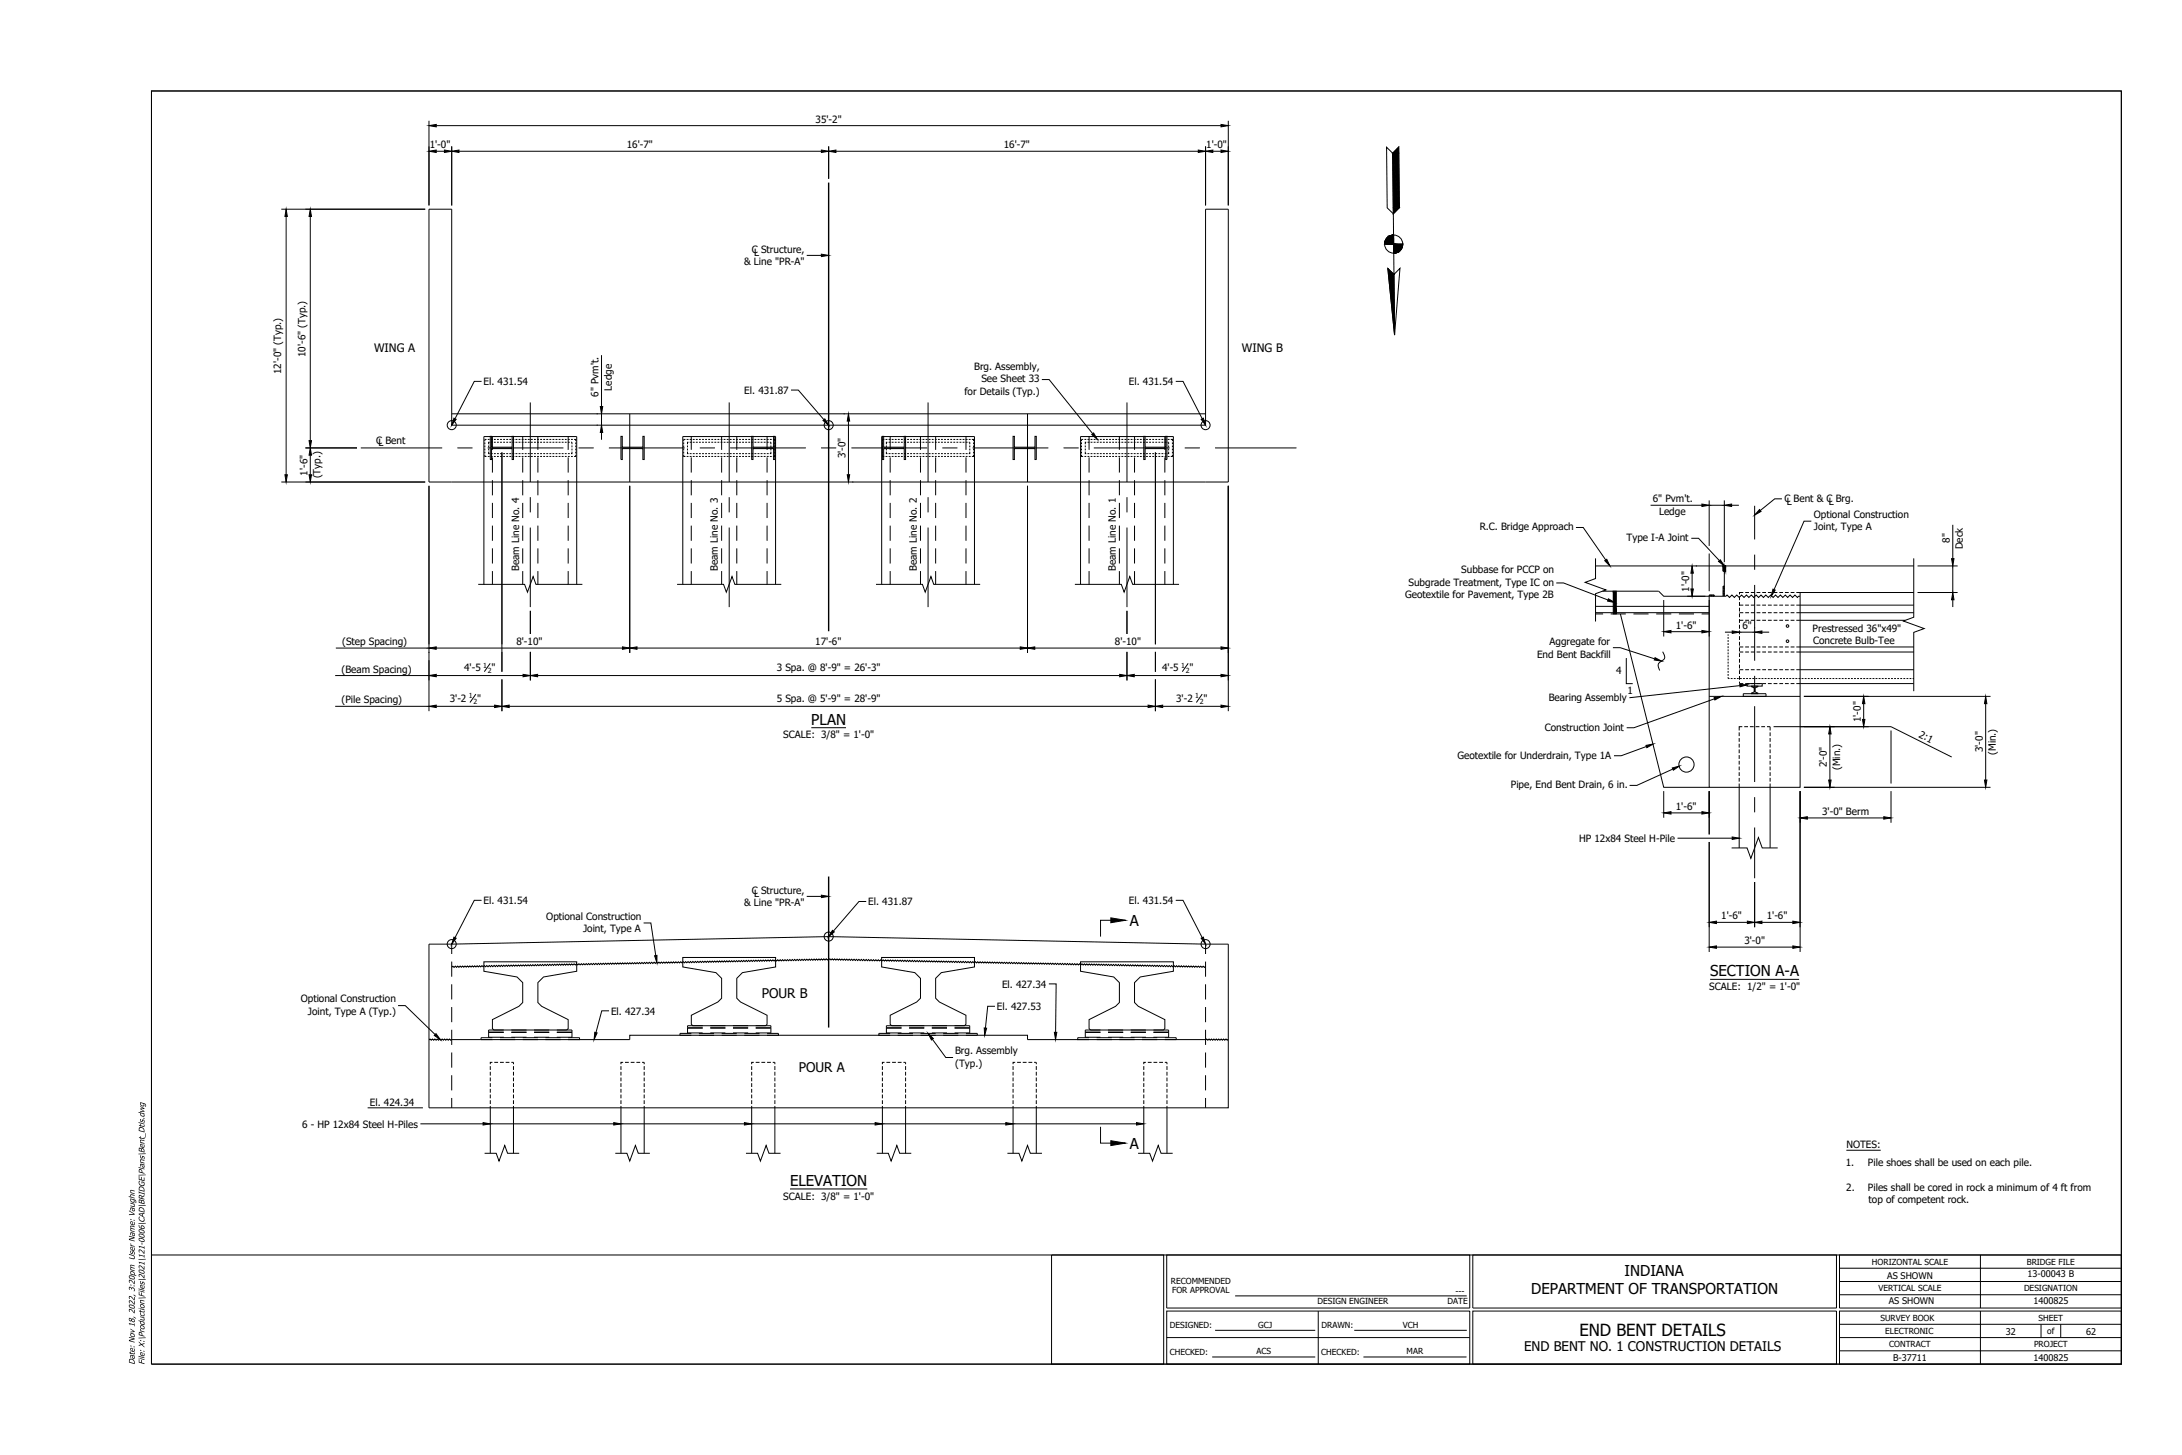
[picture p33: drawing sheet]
<svg xmlns="http://www.w3.org/2000/svg" width="914mm" height="610mm" viewBox="0 0 914 610" stroke-linecap="round" stroke-linejoin="round" font-family="sans-serif">
<defs><g id="words">
<text font-size="7" x="661.9" y="559.7">END BENT DETAILS</text>
<g font-size="6.3">
<text x="340" y="303.6">PLAN</text>
<text x="473.4" y="387.9">A</text>
<text x="716.7" y="409">SECTION A-A</text>
<text x="473.4" y="481.2">A</text>
<text x="331.1" y="496.8">ELEVATION</text>
<text x="680.8" y="534.7">INDIANA</text>
<text x="641.7" y="542.2">DEPARTMENT OF TRANSPORTATION</text>
</g>
<g font-size="5.6">
<text x="319.2" y="418">POUR B</text>
<text x="334.7" y="449">POUR A</text>
<text x="638.7" y="566.1">END BENT NO. 1 CONSTRUCTION DETAILS</text>
</g>
<g font-size="4.9">
<text x="156.7" y="147.4">WING A</text>
<text x="520.5" y="147.4">WING B</text>
</g>
<g font-size="4.2">
<text x="341.8" y="51.4">35'-2&quot;</text>
<text x="180.1" y="62.1">1'-0&quot;</text>
<text x="262.7" y="62.1">16'-7&quot;</text>
<text x="420.6" y="62.1">16'-7&quot;</text>
<text x="505.5" y="62.1">1'-0&quot;</text>
<text x="315.1" y="105.9">C Structure,</text>
<text x="316" y="107.3">L</text>
<text x="311.8" y="111.1">&amp; Line &quot;PR-A&quot;</text>
<text x="128" y="149.6" transform="rotate(-90 128 149.6)">10'-6&quot; (Typ.)</text>
<text x="408.2" y="155">Brg. Assembly,</text>
<text x="117.9" y="156.7" transform="rotate(-90 117.9 156.7)">12'-0&quot; (Typ.)</text>
<text x="202.6" y="161.4">El. 431.54</text>
<text x="411.3" y="160.2">See Sheet 33</text>
<text x="473.1" y="161.4">El. 431.54</text>
<text x="250.8" y="166.3" transform="rotate(-90 250.8 166.3)">6&quot; Pvm't.</text>
<text x="256.3" y="163.7" transform="rotate(-90 256.3 163.7)">Ledge</text>
<text x="311.9" y="165">El. 431.87</text>
<text x="404.2" y="165.4">for Details (Typ.)</text>
<text x="157.6" y="186">C Bent</text>
<text x="158.6" y="186.9">L</text>
<text x="354.3" y="192" transform="rotate(-90 354.3 192)">3'-0&quot;</text>
<text x="128.8" y="199.3" transform="rotate(-90 128.8 199.3)">1'-6&quot;</text>
<text x="134.3" y="200.5" transform="rotate(-90 134.3 200.5)">(Typ.)</text>
<text x="692.7" y="210.5">6&quot; Pvm't.</text>
<text x="695.3" y="215.9">Ledge</text>
<text x="747.8" y="210.1">C Bent &amp; C Brg.</text>
<text x="748.8" y="211.7">L</text>
<text x="766.4" y="211.7">L</text>
<text x="760.1" y="217">Optional Construction</text>
<text x="620.1" y="222.2">R.C. Bridge Approach</text>
<text x="681.6" y="226.6">Type I-A Joint</text>
<text x="760.2" y="222.1">Joint, Type A</text>
<text x="817.1" y="227.4" transform="rotate(-90 817.1 227.4)">8&quot;</text>
<text x="822.6" y="230.2" transform="rotate(-90 822.6 230.2)">Deck</text>
<text x="217.5" y="239.2" transform="rotate(-90 217.5 239.2)">Beam Line No. 4</text>
<text x="300.9" y="239.2" transform="rotate(-90 300.9 239.2)">Beam Line No. 3</text>
<text x="384.2" y="239.2" transform="rotate(-90 384.2 239.2)">Beam Line No. 2</text>
<text x="467.6" y="239.2" transform="rotate(-90 467.6 239.2)">Beam Line No. 1</text>
<text x="590.2" y="245.4">Subgrade Treatment, Type IC on</text>
<text x="612.4" y="240.2">Subbase for PCCP on</text>
<text x="588.9" y="250.7">Geotextile for Pavement, Type 2B</text>
<text x="707.9" y="247.9" transform="rotate(-90 707.9 247.9)">1'-0&quot;</text>
<text x="702.3" y="263.4">1'-6&quot;</text>
<text x="730.2" y="263.6">6&quot;</text>
<text x="759.6" y="264.8">Prestressed 36&quot;x49&quot;</text>
<text x="759.8" y="270">Concrete Bulb-Tee</text>
<text x="143.4" y="270.3">(Step Spacing)</text>
<text x="216.4" y="270.3">8'-10&quot;</text>
<text x="341.7" y="270.3">17'-6&quot;</text>
<text x="467.2" y="270.3">8'-10&quot;</text>
<text x="644.1" y="275.5">End Bent Backfill</text>
<text x="649.4" y="270.3">Aggregate for</text>
<text x="143.1" y="281.8">(Beam Spacing)</text>
<text x="194.5" y="281.2">4'-5</text>
<text x="206" y="281.2">&quot;</text>
<text x="325.5" y="281">3 Spa. @ 8'-9&quot; = 26'-3&quot;</text>
<text x="487" y="281.2">4'-5</text>
<text x="498.5" y="281.2">&quot;</text>
<text x="677.3" y="282.6">4</text>
<text x="325.5" y="293.9">5 Spa. @ 5'-9&quot; = 28'-9&quot;</text>
<text x="649" y="293.5">Bearing Assembly</text>
<text x="682" y="290.7">1</text>
<text x="143.1" y="294.7">(Pile Spacing)</text>
<text x="188.5" y="294.1">3'-2</text>
<text x="200" y="294.1">&quot;</text>
<text x="492.9" y="294.1">3'-2</text>
<text x="504.4" y="294.1">&quot;</text>
<text x="779.8" y="302.6" transform="rotate(-90 779.8 302.6)">1'-0&quot;</text>
<text x="328.2" y="309.4">SCALE: 3/8&quot; = 1'-0&quot;</text>
<text x="647.3" y="306.4">Construction Joint</text>
<text x="803.8" y="308.6" transform="rotate(27 803.8 308.6)">2:1</text>
<text x="610.8" y="317.8">Geotextile for Underdrain, Type 1A</text>
<text x="830.9" y="315.1" transform="rotate(-90 830.9 315.1)">3'-0&quot;</text>
<text x="836.4" y="316.3" transform="rotate(-90 836.4 316.3)">(Min.)</text>
<text x="765.6" y="321.5" transform="rotate(-90 765.6 321.5)">2'-0&quot;</text>
<text x="771.1" y="322.7" transform="rotate(-90 771.1 322.7)">(Min.)</text>
<text x="633.1" y="330.2">Pipe, End Bent Drain, 6 in.</text>
<text x="702.3" y="339.3">1'-6&quot;</text>
<text x="763.6" y="341.4">3'-0&quot; Berm</text>
<text x="661.8" y="352.7">HP 12x84 Steel H-Pile</text>
<text x="315.1" y="374.5">C Structure,</text>
<text x="316" y="375.9">L</text>
<text x="202.6" y="378.8">El. 431.54</text>
<text x="311.8" y="379.6">&amp; Line &quot;PR-A&quot;</text>
<text x="363.9" y="379.3">El. 431.87</text>
<text x="473.1" y="378.8">El. 431.54</text>
<text x="228.9" y="385.3">Optional Construction</text>
<text x="721.3" y="385.2">1'-6&quot;</text>
<text x="740.4" y="385.2">1'-6&quot;</text>
<text x="244.3" y="390.4">Joint, Type A</text>
<text x="731" y="395.6">3'-0&quot;</text>
<text x="419.9" y="413.8">El. 427.34</text>
<text x="126" y="419.9">Optional Construction</text>
<text x="716.3" y="414.8">SCALE: 1/2&quot; = 1'-0&quot;</text>
<text x="129.1" y="425.1">Joint, Type A (Typ.)</text>
<text x="256.1" y="425">El. 427.34</text>
<text x="417.8" y="423.2">El. 427.53</text>
<text x="400.2" y="441.6">Brg. Assembly</text>
<text x="400.3" y="446.8">(Typ.)</text>
<text x="155" y="463.4">El. 424.34</text>
<text x="126.6" y="472.4">6 - HP 12x84 Steel H-Piles</text>
<text x="773.7" y="481.1">NOTES:</text>
<text x="773.5" y="488.5">1.</text>
<text x="782.8" y="488.5">Pile shoes shall be used on each pile.</text>
<text x="328.2" y="502.6">SCALE: 3/8&quot; = 1'-0&quot;</text>
<text x="773.7" y="498.8">2.</text>
<text x="782.8" y="498.8">Piles shall be cored in rock a minimum of 4 ft from</text>
<text x="783.1" y="504.1">top of competent rock.</text>
</g>
<g font-size="4.1">
<text x="56.4" y="571.8" transform="rotate(-90 56.4 571.8)">Date: Nov 18, 2022, 3:20pm User Name: Vaughn</text>
<text x="60.5" y="571.8" transform="rotate(-90 60.5 571.8)">File: X:\Production\Files\2021\121-0006\CAD\BRIDGE\Plans\Bent_Dtls.dwg</text>
</g>
<g font-size="3.8">
<text x="790.9" y="535.7">AS SHOWN</text>
<text x="849.7" y="535.2">13-00043 B</text>
<text x="791.5" y="546.5">AS SHOWN</text>
<text x="852.1" y="546.2">1400825</text>
<text x="840.5" y="559.4">32</text>
<text x="874.2" y="559.2">62</text>
<text x="793.3" y="570.2">B-37711</text>
<text x="852.1" y="570.2">1400825</text>
</g>
<g font-size="3.5">
<text x="784.5" y="529.8">HORIZONTAL SCALE</text>
<text x="849.4" y="529.8">BRIDGE FILE</text>
<text x="490.7" y="537.9">RECOMMENDED</text>
<text x="491.2" y="541.7">FOR APPROVAL</text>
<text x="610" y="542.1">---</text>
<text x="787.2" y="541">VERTICAL SCALE</text>
<text x="848.2" y="541">DESIGNATION</text>
<text x="552.1" y="546.2">DESIGN ENGINEER</text>
<text x="606.6" y="546.2">DATE</text>
<text x="490.2" y="556.6">DESIGNED:</text>
<text x="527.2" y="556.3">GCJ</text>
<text x="553.8" y="556.6">DRAWN:</text>
<text x="587.8" y="556.3">VCH</text>
<text x="788" y="553.3">SURVEY BOOK</text>
<text x="854.3" y="553.3">SHEET</text>
<text x="790.1" y="559.1">ELECTRONIC</text>
<text x="857.9" y="558.9">of</text>
<text x="490.2" y="567.7">CHECKED:</text>
<text x="526.5" y="567.3">ACS</text>
<text x="553.7" y="567.7">CHECKED:</text>
<text x="589.5" y="567.3">MAR</text>
<text x="791.7" y="564.5">CONTRACT</text>
<text x="852.4" y="564.5">PROJECT</text>
</g>
<g font-size="2.9">
<text x="202.5" y="279.7">1</text>
<text x="204.4" y="281.9">2</text>
<text x="495" y="279.7">1</text>
<text x="496.9" y="281.9">2</text>
<text x="196.5" y="292.6">1</text>
<text x="500.9" y="292.6">1</text>
<text x="198.4" y="294.7">2</text>
<text x="502.8" y="294.7">2</text>
</g>
</g></defs>
<!-- layer: P_ALG-Horizontal Tangents -->
<path d="M347.3 76.5v188" fill="none" stroke="#000" stroke-width=".59"/>
<!-- layer: P_BR-Bridge -->
<g fill="none" stroke="#000" stroke-width=".42">
<path d="M151.2 187.7h34.1M191.7 187.7h6.3M204.4 187.7h31.7M242.5 187.7h6.3M255.2 187.7h31.7M293.3 187.7h6.3M306 187.7h31.7M344.1 187.7h6.3M356.8 187.7h31.7M394.9 187.7h6.3M407.6 187.7h31.7M445.7 187.7h6.3"/>
<path d="M458.4 187.7h31.7M496.5 187.7h6.3M509.2 187.7h34.1M735.3 211.9v14.1M735.3 232.4v6.3M735.3 245.1v31.7M735.3 283.2v6.3M735.3 295.9v31.7M735.3 334v6.3M735.3 346.7v21.3"/>
</g>
<!-- layer: P_BR-Structural Concrete -->
<g fill="none" stroke="#000" stroke-width=".42">
<path d="M189.3 173.4h315.9M189.3 202h315.9M722.6 237.1v12.7h-6.3v80.1h38.1v-81.7M716.3 291.8h38.1M189.3 395.6h-9.5v68.5h334.9v-68.5h-9.5M189.3 395.6l158-3.2 157.9 3.2M189.3 395.6v4.1M505.2 395.6v4.1M189.3 402.9v6.3M189.3 412.4v6.3M505.2 402.9v6.3M505.2 412.4v6.3"/>
<path d="M189.3 421.9v6.4M189.3 431.4v6.4M505.2 421.9v6.4M505.2 431.4v6.4M189.3 441v6.3M189.3 450.5v6.3M505.2 441v6.3M505.2 450.5v6.3M189.3 460v4.1M505.2 460v4.1"/>
</g>
<!-- layer: P_DR-Wingwall -->
<path d="M189.3 178.1v-90.4h-9.5v114.3h9.5M505.2 178.1v-90.4h9.5v114.3h-9.5" fill="none" stroke="#000" stroke-width=".42"/>
<!-- layer: P_BR-deck -->
<path d="M189.3 178.1h315.9" fill="none" stroke="#000" stroke-width=".42"/>
<!-- layer: P_BR-Prestressed Beam -->
<g fill="none" stroke="#000" stroke-width=".42">
<path d="M222.2 168.6v33.4M305.6 168.6v33.4M388.9 168.6v33.4M472.3 168.6v33.4M206.4 182.9v5.6M206.4 191.6v6.4M219.1 182.9v5.6M219.1 191.6v6.4M225.4 182.9v5.6M225.4 191.6v6.4M238.1 182.9v5.6M238.1 191.6v6.4"/>
<path d="M289.7 182.9v5.6M289.7 191.6v6.4M302.4 182.9v5.6M302.4 191.6v6.4M308.8 182.9v5.6M308.8 191.6v6.4M321.5 182.9v5.6M321.5 191.6v6.4M373 182.9v5.6M373 191.6v6.4M385.7 182.9v5.6M385.7 191.6v6.4"/>
<path d="M392.1 182.9v5.6M392.1 191.6v6.4M404.8 182.9v5.6M404.8 191.6v6.4M456.4 182.9v5.6M456.4 191.6v6.4M469.1 182.9v5.6M469.1 191.6v6.4M475.4 182.9v5.6M475.4 191.6v6.4M488.1 182.9v5.6M488.1 191.6v6.4"/>
<path d="M206.4 201.2v6.3M206.4 210.7v6.3M219.1 201.2v6.3M219.1 210.7v6.3M222.2 208.3v6.4M225.4 201.2v6.3M225.4 210.7v6.3M238.1 201.2v6.3M238.1 210.7v6.3M289.7 201.2v6.3M289.7 210.7v6.3M302.4 201.2v6.3"/>
<path d="M302.4 210.7v6.3M305.6 208.3v6.4M308.8 201.2v6.3M308.8 210.7v6.3M321.5 201.2v6.3M321.5 210.7v6.3M373 201.2v6.3M373 210.7v6.3M385.7 201.2v6.3M385.7 210.7v6.3M388.9 208.3v6.4M392.1 201.2v6.3"/>
<path d="M392.1 210.7v6.3M404.8 201.2v6.3M404.8 210.7v6.3M456.4 201.2v6.3M456.4 210.7v6.3M469.1 201.2v6.3M469.1 210.7v6.3M472.3 208.3v6.4M475.4 201.2v6.3M475.4 210.7v6.3M488.1 201.2v6.3M488.1 210.7v6.3"/>
<path d="M206.4 220.2v6.4M206.4 229.7v6.4M206.4 239.3v5.5M219.1 220.2v6.4M219.1 229.7v6.4M219.1 239.3v5.5M222.2 221v33.4M225.4 220.2v6.4M225.4 229.7v6.4M225.4 239.3v5.5M238.1 220.2v6.4M238.1 229.7v6.4"/>
<path d="M238.1 239.3v5.5M289.7 220.2v6.4M289.7 229.7v6.4M289.7 239.3v5.5M302.4 220.2v6.4M302.4 229.7v6.4M302.4 239.3v5.5M305.6 221v33.4M308.8 220.2v6.4M308.8 229.7v6.4M308.8 239.3v5.5M321.5 220.2v6.4"/>
<path d="M321.5 229.7v6.4M321.5 239.3v5.5M373 220.2v6.4M373 229.7v6.4M373 239.3v5.5M385.7 220.2v6.4M385.7 229.7v6.4M385.7 239.3v5.5M388.9 221v33.4M392.1 220.2v6.4M392.1 229.7v6.4M392.1 239.3v5.5"/>
<path d="M404.8 220.2v6.4M404.8 229.7v6.4M404.8 239.3v5.5M456.4 220.2v6.4M456.4 229.7v6.4M456.4 239.3v5.5M469.1 220.2v6.4M469.1 229.7v6.4M469.1 239.3v5.5M472.3 221v33.4M475.4 220.2v6.4M475.4 229.7v6.4"/>
<path d="M475.4 239.3v5.5M488.1 220.2v6.4M488.1 229.7v6.4M488.1 239.3v5.5M202.8 244.8v-61.9h38.9v61.9M286.1 244.8v-61.9h38.9v61.9M369.5 244.8v-61.9h38.9v61.9M452.8 244.8v-61.9h38.9v61.9"/>
</g>
<!-- layer: P_BR-Steel Plate -->
<g fill="none" stroke="#000" stroke-width=".42">
<path d="M203.2 190.5v.7h.7M203.2 185.4v.7M203.2 186.6v.8M203.2 187.9v.8M203.2 189.2v.8M203.9 184.1h-.7v.7M204.4 184.1h.8M204.4 191.2h.8M204.8 189.2v.9h.4M204.8 186.6v.8M204.8 187.9v.8M205.2 185.3h-.4v.8"/>
<path d="M205.7 185.3h.8M205.7 190.1h.8M205.7 184.1h.8M205.7 191.2h.8M207 185.3h.8M207 190.1h.8M207 184.1h.8M207 191.2h.8M208.3 185.3h.7M208.3 190.1h.7M208.3 184.1h.7M208.3 191.2h.7"/>
<path d="M209.6 185.3h.7M209.6 190.1h.7M209.6 184.1h.7M209.6 191.2h.7M210.9 185.3h.7M210.9 190.1h.7M210.9 184.1h.7M210.9 191.2h.7M212.2 185.3h.7M212.2 190.1h.7M212.2 184.1h.7M212.2 191.2h.7"/>
<path d="M213.4 185.3h.8M213.4 190.1h.8M213.4 184.1h.8M213.4 191.2h.8M214.7 185.3h.8M214.7 190.1h.8M214.7 184.1h.8M214.7 191.2h.8M216 185.3h.8M216 190.1h.8M216 184.1h.8M216 191.2h.8"/>
<path d="M217.3 185.3h.8M217.3 190.1h.8M217.3 184.1h.8M217.3 191.2h.8M218.6 185.3h.8M218.6 190.1h.8M218.6 184.1h.8M218.6 191.2h.8M219.9 185.3h.8M219.9 190.1h.8M219.9 184.1h.8M219.9 191.2h.8"/>
<path d="M221.2 185.3h.8M221.2 190.1h.8M221.2 184.1h.8M221.2 191.2h.8M222.5 185.3h.8M222.5 190.1h.8M222.5 184.1h.8M222.5 191.2h.8M223.8 185.3h.8M223.8 190.1h.8M223.8 184.1h.8M223.8 191.2h.8"/>
<path d="M225.1 185.3h.7M225.1 190.1h.7M225.1 184.1h.7M225.1 191.2h.7M226.4 185.3h.7M226.4 190.1h.7M226.4 184.1h.7M226.4 191.2h.7M227.6 185.3h.8M227.6 190.1h.8M227.6 184.1h.8M227.6 191.2h.8"/>
<path d="M228.9 185.3h.8M228.9 190.1h.8M228.9 184.1h.8M228.9 191.2h.8M230.2 185.3h.8M230.2 190.1h.8M230.2 184.1h.8M230.2 191.2h.8M231.5 185.3h.8M231.5 190.1h.8M231.5 184.1h.8M231.5 191.2h.8"/>
<path d="M232.8 185.3h.8M232.8 190.1h.8M232.8 184.1h.8M232.8 191.2h.8M234.1 185.3h.8M234.1 190.1h.8M234.1 184.1h.8M234.1 191.2h.8M235.4 185.3h.8M235.4 190.1h.8M235.4 184.1h.8M235.4 191.2h.8"/>
<path d="M236.7 185.3h.8M236.7 190.1h.8M236.7 184.1h.8M236.7 191.2h.8M238 185.3h.8M238 190.1h.8M238 184.1h.8M238 191.2h.8M239.3 185.3h.4v.8M239.3 184.1h.8M239.3 191.2h.8M239.7 189.2v.9h-.4"/>
<path d="M239.7 186.6v.8M239.7 187.9v.8M240.6 184.1h.7v.7M241.3 190.5v.7h-.7M241.3 185.4v.7M241.3 186.6v.8M241.3 187.9v.8M241.3 189.2v.8M286.5 190.5v.7h.7M286.5 185.4v.7M286.5 186.6v.8M286.5 187.9v.8"/>
<path d="M286.5 189.2v.8M287.2 184.1h-.7v.7M287.7 184.1h.8M287.7 191.2h.8M288.1 189.2v.9h.4M288.1 186.6v.8M288.1 187.9v.8M288.5 185.3h-.4v.8M289 185.3h.8M289 190.1h.8M289 184.1h.8M289 191.2h.8"/>
<path d="M290.3 185.3h.8M290.3 190.1h.8M290.3 184.1h.8M290.3 191.2h.8M291.6 185.3h.8M291.6 190.1h.8M291.6 184.1h.8M291.6 191.2h.8M292.9 185.3h.8M292.9 190.1h.8M292.9 184.1h.8M292.9 191.2h.8"/>
<path d="M294.2 185.3h.8M294.2 190.1h.8M294.2 184.1h.8M294.2 191.2h.8M295.5 185.3h.8M295.5 190.1h.8M295.5 184.1h.8M295.5 191.2h.8M296.8 185.3h.8M296.8 190.1h.8M296.8 184.1h.8M296.8 191.2h.8"/>
<path d="M298.1 185.3h.8M298.1 190.1h.8M298.1 184.1h.8M298.1 191.2h.8M299.4 185.3h.7M299.4 190.1h.7M299.4 184.1h.7M299.4 191.2h.7M300.7 185.3h.7M300.7 190.1h.7M300.7 184.1h.7M300.7 191.2h.7"/>
<path d="M302 185.3h.7M302 190.1h.7M302 184.1h.7M302 191.2h.7M303.3 185.3h.7M303.3 190.1h.7M303.3 184.1h.7M303.3 191.2h.7M304.5 185.3h.8M304.5 190.1h.8M304.5 184.1h.8M304.5 191.2h.8"/>
<path d="M305.8 185.3h.8M305.8 190.1h.8M305.8 184.1h.8M305.8 191.2h.8M307.1 185.3h.8M307.1 190.1h.8M307.1 184.1h.8M307.1 191.2h.8M308.4 185.3h.8M308.4 190.1h.8M308.4 184.1h.8M308.4 191.2h.8"/>
<path d="M309.7 185.3h.8M309.7 190.1h.8M309.7 184.1h.8M309.7 191.2h.8M311 185.3h.8M311 190.1h.8M311 184.1h.8M311 191.2h.8M312.3 185.3h.8M312.3 190.1h.8M312.3 184.1h.8M312.3 191.2h.8"/>
<path d="M313.6 185.3h.8M313.6 190.1h.8M313.6 184.1h.8M313.6 191.2h.8M314.9 185.3h.8M314.9 190.1h.8M314.9 184.1h.8M314.9 191.2h.8M316.2 185.3h.7M316.2 190.1h.7M316.2 184.1h.7M316.2 191.2h.7"/>
<path d="M317.5 185.3h.7M317.5 190.1h.7M317.5 184.1h.7M317.5 191.2h.7M318.7 185.3h.8M318.7 190.1h.8M318.7 184.1h.8M318.7 191.2h.8M320 185.3h.8M320 190.1h.8M320 184.1h.8M320 191.2h.8"/>
<path d="M321.3 185.3h.8M321.3 190.1h.8M321.3 184.1h.8M321.3 191.2h.8M322.6 185.3h.4v.8M322.6 184.1h.8M322.6 191.2h.8M323 189.2v.9h-.4M323 186.6v.8M323 187.9v.8M323.9 184.1h.7v.7M324.6 190.5v.7h-.7"/>
<path d="M324.6 185.4v.7M324.6 186.6v.8M324.6 187.9v.8M324.6 189.2v.8M369.9 190.5v.7h.7M369.9 185.4v.7M369.9 186.6v.8M369.9 187.9v.8M369.9 189.2v.8M370.6 184.1h-.7v.7M371.1 184.1h.8M371.1 191.2h.8"/>
<path d="M371.5 189.2v.9h.4M371.5 186.6v.8M371.5 187.9v.8M371.9 185.3h-.4v.8M372.4 185.3h.8M372.4 190.1h.8M372.4 184.1h.8M372.4 191.2h.8M373.7 185.3h.8M373.7 190.1h.8M373.7 184.1h.8M373.7 191.2h.8"/>
<path d="M375 185.3h.8M375 190.1h.8M375 184.1h.8M375 191.2h.8M376.3 185.3h.7M376.3 190.1h.7M376.3 184.1h.7M376.3 191.2h.7M377.5 185.3h.8M377.5 190.1h.8M377.5 184.1h.8M377.5 191.2h.8"/>
<path d="M378.8 185.3h.8M378.8 190.1h.8M378.8 184.1h.8M378.8 191.2h.8M380.1 185.3h.8M380.1 190.1h.8M380.1 184.1h.8M380.1 191.2h.8M381.4 185.3h.8M381.4 190.1h.8M381.4 184.1h.8M381.4 191.2h.8"/>
<path d="M382.7 185.3h.8M382.7 190.1h.8M382.7 184.1h.8M382.7 191.2h.8M384 185.3h.8M384 190.1h.8M384 184.1h.8M384 191.2h.8M385.3 185.3h.8M385.3 190.1h.8M385.3 184.1h.8M385.3 191.2h.8"/>
<path d="M386.6 185.3h.8M386.6 190.1h.8M386.6 184.1h.8M386.6 191.2h.8M387.9 185.3h.8M387.9 190.1h.8M387.9 184.1h.8M387.9 191.2h.8M389.2 185.3h.8M389.2 190.1h.8M389.2 184.1h.8M389.2 191.2h.8"/>
<path d="M390.5 185.3h.7M390.5 190.1h.7M390.5 184.1h.7M390.5 191.2h.7M391.8 185.3h.7M391.8 190.1h.7M391.8 184.1h.7M391.8 191.2h.7M393.1 185.3h.7M393.1 190.1h.7M393.1 184.1h.7M393.1 191.2h.7"/>
<path d="M394.4 185.3h.7M394.4 190.1h.7M394.4 184.1h.7M394.4 191.2h.7M395.6 185.3h.8M395.6 190.1h.8M395.6 184.1h.8M395.6 191.2h.8M396.9 185.3h.8M396.9 190.1h.8M396.9 184.1h.8M396.9 191.2h.8"/>
<path d="M398.2 185.3h.8M398.2 190.1h.8M398.2 184.1h.8M398.2 191.2h.8M399.5 185.3h.8M399.5 190.1h.8M399.5 184.1h.8M399.5 191.2h.8M400.8 185.3h.8M400.8 190.1h.8M400.8 184.1h.8M400.8 191.2h.8"/>
<path d="M402.1 185.3h.8M402.1 190.1h.8M402.1 184.1h.8M402.1 191.2h.8M403.4 185.3h.8M403.4 190.1h.8M403.4 184.1h.8M403.4 191.2h.8M404.7 185.3h.8M404.7 190.1h.8M404.7 184.1h.8M404.7 191.2h.8"/>
<path d="M406 185.3h.4v.8M406 184.1h.8M406 191.2h.8M406.4 189.2v.9h-.4M406.4 186.6v.8M406.4 187.9v.8M407.3 184.1h.7v.7M408 190.5v.7h-.7M408 185.4v.7M408 186.6v.8M408 187.9v.8M408 189.2v.8"/>
<path d="M453.2 190.5v.7h.7M453.2 185.4v.7M453.2 186.6v.8M453.2 187.9v.8M453.2 189.2v.8M453.9 184.1h-.7v.7M454.4 184.1h.8M454.4 191.2h.8M454.8 189.2v.9h.4M454.8 186.6v.8M454.8 187.9v.8M455.2 185.3h-.4v.8"/>
<path d="M455.7 185.3h.8M455.7 190.1h.8M455.7 184.1h.8M455.7 191.2h.8M457 185.3h.8M457 190.1h.8M457 184.1h.8M457 191.2h.8M458.3 185.3h.8M458.3 190.1h.8M458.3 184.1h.8M458.3 191.2h.8"/>
<path d="M459.6 185.3h.8M459.6 190.1h.8M459.6 184.1h.8M459.6 191.2h.8M460.9 185.3h.8M460.9 190.1h.8M460.9 184.1h.8M460.9 191.2h.8M462.2 185.3h.8M462.2 190.1h.8M462.2 184.1h.8M462.2 191.2h.8"/>
<path d="M463.5 185.3h.8M463.5 190.1h.8M463.5 184.1h.8M463.5 191.2h.8M464.8 185.3h.8M464.8 190.1h.8M464.8 184.1h.8M464.8 191.2h.8M466.1 185.3h.8M466.1 190.1h.8M466.1 184.1h.8M466.1 191.2h.8"/>
<path d="M467.4 185.3h.7M467.4 190.1h.7M467.4 184.1h.7M467.4 191.2h.7M468.7 185.3h.7M468.7 190.1h.7M468.7 184.1h.7M468.7 191.2h.7M469.9 185.3h.8M469.9 190.1h.8M469.9 184.1h.8M469.9 191.2h.8"/>
<path d="M471.2 185.3h.8M471.2 190.1h.8M471.2 184.1h.8M471.2 191.2h.8M472.5 185.3h.8M472.5 190.1h.8M472.5 184.1h.8M472.5 191.2h.8M473.8 185.3h.8M473.8 190.1h.8M473.8 184.1h.8M473.8 191.2h.8"/>
<path d="M475.1 185.3h.8M475.1 190.1h.8M475.1 184.1h.8M475.1 191.2h.8M476.4 185.3h.8M476.4 190.1h.8M476.4 184.1h.8M476.4 191.2h.8M477.7 185.3h.8M477.7 190.1h.8M477.7 184.1h.8M477.7 191.2h.8"/>
<path d="M479 185.3h.8M479 190.1h.8M479 184.1h.8M479 191.2h.8M480.3 185.3h.8M480.3 190.1h.8M480.3 184.1h.8M480.3 191.2h.8M481.6 185.3h.7M481.6 190.1h.7M481.6 184.1h.7M481.6 191.2h.7"/>
<path d="M482.9 185.3h.7M482.9 190.1h.7M482.9 184.1h.7M482.9 191.2h.7M484.2 185.3h.7M484.2 190.1h.7M484.2 184.1h.7M484.2 191.2h.7M485.5 185.3h.7M485.5 190.1h.7M485.5 184.1h.7M485.5 191.2h.7"/>
<path d="M486.7 185.3h.8M486.7 190.1h.8M486.7 184.1h.8M486.7 191.2h.8M488 185.3h.8M488 190.1h.8M488 184.1h.8M488 191.2h.8M489.3 185.3h.4v.8M489.3 184.1h.8M489.3 191.2h.8M489.7 189.2v.9h-.4"/>
<path d="M489.7 186.6v.8M489.7 187.9v.8M490.6 184.1h.7v.7M491.3 190.5v.7h-.7M491.3 185.4v.7M491.3 186.6v.8M491.3 187.9v.8M491.3 189.2v.8"/>
</g>
<!-- layer: P_BR-Text-Dimensions -->
<g fill="none" stroke="#000" stroke-width=".42">
<path d="M179.8 50.6v35.5M182.8 52.6h328.9M514.7 50.6v35.5M182.8 63.4h3.4M189.3 61.3v24.8M192.3 63.4h151.9M347.3 61.3v13.6M350.3 63.4h151.9M505.2 61.3v24.8M508.3 63.4h3.4M117.9 87.7h60.3M119.9 90.7v108.2"/>
<path d="M130 90.7v93.9M201.8 159.8h-3l-8.1 15.6M252.1 148.8v21.5M436.6 159h3.1l18.2 22.7M492.7 159.8h3.1l8 15.6M250 173.4h.5M250 178.1h.5M252.1 173.4v4.7M331.5 163.4h3l10.8 12.4M353.5 173.4h.5M355.6 176.4v22.5M128 187.7h21.6"/>
<path d="M130 190.7v8.2M210.3 189.5v92M252.1 181.2v3M484.2 189.5v80.4M117.9 202h60.3M179.8 203.5v94.5M263.9 203.5v70.1M357.1 202h.5M430.6 203.5v70.1M514.7 203.5v94.5M691.7 211.7h21.5M716.3 209.7v19"/>
<path d="M716.3 211.7h6.3M722.6 209.7v25.8M725.7 211.7h3M746.8 209h-3.1l-6 4.9M759.1 218.4h-3.1l-12.5 28.6M818.3 219.9v14.2M660.4 221h3.1l9.4 13.6M668.6 233.9v8.5l-4.3 1.6 8.7 3.2-4.4 1.6v11.6M708.8 225.5h3l8.7 9.4M710.7 237.1h.4M716.3 231.9v15.8M802 233.9v24.7l-4.4 1.6 8.8 3.2-4.4 1.5v24.7"/>
<path d="M803.6 237.1h16.8M818.3 237.1v11.1M200.4 244.8h19.4l1.2 3.3 2.4-6.5 1.2 3.2h19.5M222.2 255.9v9.7M283.7 244.8h19.5l1.2 3.3 2.4-6.5 1.2 3.2h19.4M367.1 244.8h19.4l1.2 3.3 2.4-6.5 1.2 3.2h19.5M450.4 244.8h19.5l1.2 3.3 2.4-6.5 1.2 3.2h19.4M472.3 255.9v9.7M652.2 244.2h3l18.6 7.2M697.2 251.4v15.3M707.1 249.8h7.6M709.1 240.2v6.6"/>
<path d="M716.3 251.4v15.3M803.6 248.2h16.8M818.3 251.3v3M140.7 271.5h39.1M182.8 271.5h78.1M205.4 277.9l-2.4 3.5M222.2 273.1v12M267 271.5h160.5M433.6 271.5h78.1M472.3 273.1v12M484.2 273.1v8.4M497.9 277.9l-2.4 3.5"/>
<path d="M675.9 271.4h3.1l14.4 4.6M681.5 275.7v10.7h2.7M696.8 273.1l.3 .6a2.18 2.18 0 0 1-1.3 3.6 2.33 2.33 0 0 0-.3 3.6M700.3 264.6h12.9M722.9 264.9h3M729 262.8v.5M729 264.9h6.3M735.3 262.8v.5M738.4 264.9h3M140.5 283h39.3M140.5 295.9h39.3M182.8 283h36.4"/>
<path d="M182.8 295.9h24.5M199.4 290.8l-2.4 3.5M210.3 284.6v13.4M213.4 295.9h267.7M225.3 283h243.9M475.3 283h36.4M484.2 284.6v13.4M487.2 295.9h24.5M503.8 290.8l-2.4 3.5M718.5 292.8l-33.8 12.1h-3M729.1 287.3l-46.3 5M755.9 291.8h78.3"/>
<path d="M781 294.8v6.6M832.1 294.8v32M689.9 312.8l-10.5 3.8h-3M743.2 304.5h39.8M766.8 307.5v19.3M792.5 306v22.3M697.2 331.4v11.2M701 322.2l-15.1 6.9h-3M716.3 331.4v18.2M754.4 331.4v67.4M755.9 329.9h78.3M792.5 331.4v13.3"/>
<path d="M700.3 340.6h12.9M703 351.2h22.9M716.3 352.8v46M725.7 355.3h6.4l1.6 4.3 3.2-8.7 1.6 4.4h6.5M757.4 342.7h32M201.8 377.2h-3l-8.1 15.7M363 377.7h-3l-10.8 12.4M492.7 377.2h3.1l8 15.7M735.3 369.5v19M269.7 386.7h3.1l2 13.7M471.6 385.6h-10.4v6.8M719.3 396.8h32"/>
<path d="M719.3 386.4h13M738.4 386.4h12.9M439.5 412.2h3.1l-.2 20.3M166.8 421.3h3l12.6 12.2M255.2 423.5h-3l-2.5 9.1M390.7 435.4l5.6 7.7h3.1M417 421.6h-3.1l-.9 9.1M154.1 464.1h23.1M176.2 470.9h300.1M461.2 472.1v6.8h10.4M203.1 483.2h4.8l1.2 3.3 2.4-6.6 1.2 3.3h4.9M257.9 483.2h4.8l1.2 3.3 2.4-6.6 1.2 3.3h4.8"/>
<path d="M312.6 483.2h4.9l1.2 3.3 2.4-6.6 1.1 3.3h4.9M367.4 483.2h4.9l1.1 3.3 2.4-6.6 1.2 3.3h4.9M422.2 483.2h4.8l1.2 3.3 2.4-6.6 1.2 3.3h4.8M476.9 483.2h4.9l1.2 3.3 2.4-6.6 1.2 3.3h4.8M773.7 481.9h14.4"/>
<circle cx="189.3" cy="178.1" r="1.89"/>
<circle cx="347.3" cy="178.1" r="1.89"/>
<circle cx="505.2" cy="178.1" r="1.89"/>
<circle cx="189.3" cy="395.6" r="1.89"/>
<circle cx="347.3" cy="392.4" r="1.89"/>
<circle cx="505.2" cy="395.6" r="1.89"/>
</g>
<!-- layer: P_BR-Steps -->
<path d="M263.9 173.4v28.6M430.6 173.4v28.6M189.3 435.6h74.6v-1.9h166.7v1.9h74.6" fill="none" stroke="#000" stroke-width=".42"/>
<!-- layer: P_BR-Piles -->
<g fill="none" stroke="#000" stroke-width=".42">
<path d="M205.5 182.8h.5v4.6h8.6v-4.6h.6v9.7h-.6v-4.5h-8.6v4.5h-.5zM260.2 182.8h.6v4.6h8.6v-4.6h.6v9.7h-.6v-4.5h-8.6v4.5h-.6zM315 182.8h.6v4.6h8.6v-4.6h.5v9.7h-.5v-4.5h-8.6v4.5h-.6zM369.8 182.8h.5v4.6h8.6v-4.6h.6v9.7h-.6v-4.5h-8.6v4.5h-.5zM424.5 182.8h.6v4.6h8.6v-4.6h.6v9.7h-.6v-4.5h-8.6v4.5h-.6zM479.3 182.8h.6v4.6h8.6v-4.6h.5v9.7h-.5v-4.5h-8.6v4.5h-.6zM728.8 306.8v1.6M728.8 309.2v1.6M728.8 311.6v1.6M728.8 314v1.6M728.8 316.4v1.6M728.8 318.7v1.6"/>
<path d="M730.1 304.5h-1.3v1.5M730.9 304.5h1.6M733.3 304.5h1.6M735.7 304.5h1.6M738.1 304.5h1.6M740.5 304.5h1.3v1.5M741.8 306.8v1.6M741.8 309.2v1.6M741.8 311.6v1.6M741.8 314v1.6M741.8 316.4v1.6M741.8 318.7v1.6"/>
<path d="M728.8 328.3v27M728.8 321.1v1.6M728.8 323.5v1.6M728.8 325.9v1.6M741.8 328.3v27M741.8 321.1v1.6M741.8 323.5v1.6M741.8 325.9v1.6M205.5 446.7v1.6M205.5 449.1v1.5M205.5 451.4v1.6M205.5 453.8v1.6"/>
<path d="M205.5 456.2v1.6M205.5 458.6v1.6M206.4 445.1h-.9v.8M207.1 445.1h1.6M209.5 445.1h1.6M211.9 445.1h1.6M214.3 445.1h.9v.8M215.2 446.7v1.6M215.2 449.1v1.5M215.2 451.4v1.6M215.2 453.8v1.6M215.2 456.2v1.6"/>
<path d="M215.2 458.6v1.6M260.2 446.7v1.6M260.2 449.1v1.5M260.2 451.4v1.6M260.2 453.8v1.6M260.2 456.2v1.6M260.2 458.6v1.6M261.1 445.1h-.9v.8M261.9 445.1h1.6M264.3 445.1h1.6M266.7 445.1h1.6M269.1 445.1h.9v.8"/>
<path d="M270 446.7v1.6M270 449.1v1.5M270 451.4v1.6M270 453.8v1.6M270 456.2v1.6M270 458.6v1.6M315 446.7v1.6M315 449.1v1.5M315 451.4v1.6M315 453.8v1.6M315 456.2v1.6M315 458.6v1.6"/>
<path d="M315.9 445.1h-.9v.8M316.7 445.1h1.6M319.1 445.1h1.6M321.5 445.1h1.5M323.8 445.1h.9v.8M324.7 446.7v1.6M324.7 449.1v1.5M324.7 451.4v1.6M324.7 453.8v1.6M324.7 456.2v1.6M324.7 458.6v1.6M369.8 446.7v1.6"/>
<path d="M369.8 449.1v1.5M369.8 451.4v1.6M369.8 453.8v1.6M369.8 456.2v1.6M369.8 458.6v1.6M370.7 445.1h-.9v.8M371.5 445.1h1.5M373.8 445.1h1.6M376.2 445.1h1.6M378.6 445.1h.9v.8M379.5 446.7v1.6M379.5 449.1v1.5"/>
<path d="M379.5 451.4v1.6M379.5 453.8v1.6M379.5 456.2v1.6M379.5 458.6v1.6M424.5 446.7v1.6M424.5 449.1v1.5M424.5 451.4v1.6M424.5 453.8v1.6M424.5 456.2v1.6M424.5 458.6v1.6M425.4 445.1h-.9v.8M426.2 445.1h1.6"/>
<path d="M428.6 445.1h1.6M431 445.1h1.6M433.4 445.1h.9v.8M434.3 446.7v1.6M434.3 449.1v1.5M434.3 451.4v1.6M434.3 453.8v1.6M434.3 456.2v1.6M434.3 458.6v1.6M479.3 446.7v1.6M479.3 449.1v1.5M479.3 451.4v1.6"/>
<path d="M479.3 453.8v1.6M479.3 456.2v1.6M479.3 458.6v1.6M480.2 445.1h-.9v.8M481 445.1h1.6M483.4 445.1h1.6M485.8 445.1h1.6M488.1 445.1h.9v.8M489 446.7v1.6M489 449.1v1.5M489 451.4v1.6M489 453.8v1.6"/>
<path d="M489 456.2v1.6M489 458.6v1.6M205.5 463.3v19.9M205.5 461v1.6M215.2 463.3v19.9M215.2 461v1.6M260.2 463.3v19.9M260.2 461v1.6M270 463.3v19.9M270 461v1.6M315 463.3v19.9M315 461v1.6"/>
<path d="M324.7 463.3v19.9M324.7 461v1.6M369.8 463.3v19.9M369.8 461v1.6M379.5 463.3v19.9M379.5 461v1.6M424.5 463.3v19.9M424.5 461v1.6M434.3 463.3v19.9M434.3 461v1.6M479.3 463.3v19.9M479.3 461v1.6"/>
<path d="M489 463.3v19.9M489 461v1.6"/>
</g>
<!-- layer: O-ALGN-PR-A -->
<path d="M347.3 367.2v63.3" fill="none" stroke="#000" stroke-width=".59"/>
<!-- layer: P_BR-Joint -->
<path d="M722.6 249.8h.6l.6-.5 1 1 1-1 1 1 1-1 1 1 1-1 1.1 1 1-1 1 1 1-1 1 1 1-1 1.1 1 1-1 1 1 1-1 1 1 1-1 1.1 1 1-1 1 1 1-1 1 1 1-1 1.1 1 1-1 1 1 1-1 1 1 .5-.5h.7M189.3 405.1l.5-.3 .5 .5 .5-.5 .5 .5 .5-.5 .5 .5 .5-.6 .5 .6 .5-.6 .6 .5 .5-.5 .5 .5 .5-.5 .5 .5 .5-.5 .5 .5 .5-.5 .5 .5 .5-.6 .5 .5 .5-.5 .5 .5 .6-.5 .5 .5 .5-.5 .5 .5 .5-.5 .5 .4 .5-.5 .5 .5 .5-.5 .5 .5 .5-.5 .5 .5 .6-.5 .5 .5 .5-.5 .5 .5 .5-.6 .5 .5 .5-.5 .5 .5 .5-.5 .5 .5 .5-.5 .5 .5 .5-.6 .6 .6 .5-.6 .5 .5 .5-.5 .5 .5 .5-.5 .5 .5 .5-.5 .5 .5 .5-.5 .5 .4 .5-.5 .6 .5 .5-.5 .5 .5 .5-.5 .5 .5 .5-.5 .5 .5 .5-.5 .5 .4 .5-.5 .5 .5 .5-.5 .5 .5 .6-.5 .5 .5 .5-.5 .5 .5 .5-.5 .5 .5 .5-.6 .5 .5 .5-.5 .5 .5 .5-.5 .5 .5 .6-.5 .5 .5 .5-.6 .5 .6 .5-.6 .5 .5 .5-.5 .5 .5 .5-.5 .5 .5 .5-.5 .5 .5 .5-.5 .6 .4 .5-.5 .5 .5 .5-.5 .5 .5 .5-.5 .5 .5 .5-.5 .5 .5 .5-.5 .5 .4 .5-.5 .6 .5 .5-.5 .5 .5 .5-.5 .5 .5 .5-.5 .5 .5 .5-.6 .5 .5 .5-.5 .5 .5 .5-.5 .5 .5 .6-.5 .5 .5 .5-.5 .5 .5 .5-.6 .5 .6 .5-.6 .5 .5 .5-.5 .5 .5 .5-.5 .5 .5 .6-.5 .5 .5 .5-.6 .5 .5 .5-.5 .5 .5 .5-.5 .5 .5 .5-.5 .5 .5 .5-.5 .5 .5 .5-.5 .6 .4 .5-.5 .5 .5 .5-.5 .5 .5 .5-.5 .5 .5 .5-.5 .5 .5 .5-.6 .5 .5 .5-.5 .6 .5 .5-.5 .5 .5 .5-.5 .5 .5 .5-.5 .5 .5 .5-.6 .5 .5 .5-.5 .5 .5 .5-.5 .5 .5 .6-.5 .5 .5 .5-.5 .5 .5 .5-.6 .5 .5 .5-.5 .5 .5 .5-.5 .5 .5 .5-.5 .5 .5 .6-.6 .5 .6 .5-.6 .5 .5 .5-.5 .5 .5 .5-.5 .5 .5 .5-.5 .5 .5 .5-.5 .5 .5 .5-.6 .6 .5 .5-.5 .5 .5 .5-.5 .5 .5 .5-.5 .5 .5 .5-.5 .5 .4 .5-.5 .5 .5 .5-.5 .6 .5 .5-.5 .5 .5 .5-.5 .5 .5 .5-.5 .5 .5 .5-.6 .5 .5 .5-.5 .5 .5 .5-.5 .5 .5 .6-.5 .5 .5 .5-.6 .5 .6 .5-.6 .5 .5 .5-.5 .5 .5 .5-.5 .5 .5 .5-.5 .5 .5 .6-.5 .5 .4 .5-.5 .5 .5 .5-.5 .5 .5 .5-.5 .5 .5 .5-.5 .5 .5 .5-.5 .5 .4 .5-.5 .6 .5 .5-.5 .5 .5 .5-.5 .5 .5 .5-.5 .5 .5 .5-.5 .5 .5 .5-.6 .5 .5 .5-.5 .6 .5 .5-.5 .5 .5 .5-.5 .5 .5 .5-.6 .5 .6 .5-.6 .5 .5 .5-.5 .5 .5 .5-.5 .5 .5 .6-.5 .5 .5 .5-.5 .5 .4 .5-.5 .5 .5 .5-.5 .5 .5 .5-.5 .5 .5 .5-.5 .5 .5 .6-.5 .5 .4 .5-.5 .5 .5 .5-.5 .5 .5 .5-.5 .5 .5 .5-.5 .5 .5 .5-.6 .5 .5 .5-.5 .6 .5 .5-.5 .5 .5 .5-.5 .5 .5 .5-.5 .5 .5 .5-.6 .5 .6 .5-.6 .5 .5 .5-.5 .6 .5 .9-.5 .6 .5 .5-.5 .5 .5 .5-.5 .5 .6 .5-.5 .5 .5 .5-.5 .5 .5 .5-.5 .5 .5 .5-.5 .6 .5 .5-.5 .5 .6 .5-.6 .5 .6 .5-.5 .5 .5 .5-.5 .5 .5 .5-.5 .5 .5 .5-.5 .5 .6 .6-.5 .5 .5 .5-.5 .5 .5 .5-.5 .5 .5 .5-.5 .5 .5 .5-.5 .5 .6 .5-.5 .5 .5 .6-.5 .5 .5 .5-.5 .5 .5 .5-.5 .5 .5 .5-.5 .5 .6 .5-.5 .5 .5 .5-.5 .5 .5 .5-.5 .6 .5 .5-.5 .5 .5 .5-.4 .5 .5 .5-.5 .5 .5 .5-.5 .5 .5 .5-.5 .5 .5 .5-.5 .6 .5 .5-.5 .5 .6 .5-.5 .5 .5 .5-.5 .5 .5 .5-.5 .5 .5 .5-.5 .5 .5 .5-.5 .5 .6 .6-.5 .5 .5 .5-.5 .5 .5 .5-.5 .5 .5 .5-.5 .5 .5 .5-.5 .5 .6 .5-.5 .5 .5 .6-.5 .5 .5 .5-.5 .5 .5 .5-.5 .5 .5 .5-.4 .5 .5 .5-.5 .5 .5 .5-.5 .5 .5 .5-.5 .6 .5 .5-.5 .5 .5 .5-.5 .5 .6 .5-.5 .5 .5 .5-.5 .5 .5 .5-.5 .5 .5 .5-.5 .6 .6 .5-.6 .5 .6 .5-.5 .5 .5 .5-.5 .5 .5 .5-.5 .5 .5 .5-.5 .5 .6 .5-.6 .5 .6 .6-.5 .5 .5 .5-.5 .5 .5 .5-.5 .5 .5 .5-.5 .5 .5 .5-.4 .5 .5 .5-.5 .5 .5 .6-.5 .5 .5 .5-.5 .5 .5 .5-.5 .5 .5 .5-.4 .5 .5 .5-.5 .5 .5 .5-.5 .5 .5 .5-.5 .6 .5 .5-.5 .5 .6 .5-.6 .5 .6 .5-.5 .5 .5 .5-.5 .5 .5 .5-.5 .5 .5 .5-.5 .6 .6 .5-.5 .5 .5 .5-.5 .5 .5 .5-.5 .5 .5 .5-.5 .5 .5 .5-.5 .5 .5 .5-.4 .5 .5 .6-.5 .5 .5 .5-.5 .5 .5 .5-.5 .5 .5 .5-.5 .5 .6 .5-.5 .5 .5 .5-.5 .5 .5 .6-.5 .5 .5 .5-.5 .5 .5 .5-.5 .5 .6 .5-.6 .5 .6 .5-.5 .5 .5 .5-.5 .5 .5 .5-.5 .6 .5 .5-.5 .5 .6 .5-.5 .5 .5 .5-.5 .5 .5 .5-.5 .5 .5 .5-.5 .5 .5 .5-.5 .6 .6 .5-.5 .5 .5 .5-.5 .5 .5 .5-.5 .5 .5 .5-.5 .5 .5 .5-.5 .5 .6 .5-.5 .5 .5 .6-.5 .5 .5 .5-.5 .5 .5 .5-.5 .5 .5 .5-.4 .5 .5 .5-.5 .5 .5 .5-.5 .5 .5 .6-.5 .5 .5 .5-.5 .5 .5 .5-.5 .5 .6 .5-.5 .5 .5 .5-.5 .5 .5 .5-.5 .5 .5 .5-.5 .6 .5 .5-.5 .5 .6 .5-.5 .5 .5 .5-.5 .5 .5 .5-.5 .5 .5 .5-.5 .5 .5 .5-.5 .6 .6 .5-.5 .5 .5 .5-.5 .5 .5 .5-.5 .5 .5 .5-.5 .5 .5 .5-.4 .5 .5 .5-.5 .5 .5 .6-.5 .5 .5 .5-.5 .5 .5 .5-.5 .5 .5 .5-.5 .5 .6 .5-.5 .5 .5 .5-.5 .5 .5 .6-.5 .5 .5 .5-.5 .5 .6 .5-.6 .5 .6 .5-.5 .5 .5 .5-.5 .5 .5 .5-.5 .5 .5 .5-.5 .6 .6 .5-.6 .5 .6 .5-.5 .5 .5 .5-.5 .5 .5 .5-.5 .5 .5 .5-.2M179.8 435.6l.4-.3 .5 .5 .5-.5 .5 .5 .5-.5 .6 .5 .5-.5 .5 .5 .5-.5 .5 .5 .5-.5 .5 .5 .5-.5 .5 .5 .5-.5 .5 .5 .5-.5 .5 .5 .5-.2M505.2 435.6l.5-.3 .5 .5 .5-.5 .5 .5 .5-.5 .5 .5 .5-.5 .5 .5 .5-.5 .5 .5 .5-.5 .5 .5 .5-.5 .6 .5 .5-.5 .5 .5 .5-.5 .5 .5 .4-.2" fill="none" stroke="#000" stroke-width=".42"/>
<!-- layer: P-BR-Steel Plate -->
<g fill="none" stroke="#000" stroke-width=".42">
<path d="M204.8 432.4h6.3M204.8 432.6h6.3M204.8 434.6h6.3M206.4 434.8h-4.8v.8h4.8M209.5 434.8h6.4M209.5 435.6h6.4M211.1 431.5h-6.3v3.3M214.3 431.5h6.3M214.3 432.4h6.3M214.3 432.6h6.3M214.3 434.6h6.3M219.1 434.8h6.3"/>
<path d="M219.1 435.6h6.3M223.8 431.5h6.4M223.8 432.4h6.4M223.8 432.6h6.4M223.8 434.6h6.4M228.6 434.8h6.3M228.6 435.6h6.3M233.3 431.5h6.4v3.3M233.3 432.4h6.4M233.3 432.6h6.4M233.3 434.6h6.4M238.1 434.8h4.8v.8h-4.8"/>
<path d="M288.1 430.6h6.4M288.1 430.8h6.4M288.1 432.8h6.4M289.7 433h-4.8v.7h4.8M292.9 433h6.3M292.9 433.7h6.3M294.5 429.7h-6.4v3.3M297.6 429.7h6.4M297.6 430.6h6.4M297.6 430.8h6.4M297.6 432.8h6.4M302.4 433h6.4"/>
<path d="M302.4 433.7h6.4M307.2 429.7h6.3M307.2 430.6h6.3M307.2 430.8h6.3M307.2 432.8h6.3M311.9 433h6.4M311.9 433.7h6.4M316.7 429.7h6.3v3.3M316.7 430.6h6.3M316.7 430.8h6.3M316.7 432.8h6.3M321.5 433h4.7v.7h-4.7"/>
<path d="M371.5 430.6h6.3M371.5 430.8h6.3M371.5 432.8h6.3M373 433h-4.7v.7h4.7M376.2 433h6.4M376.2 433.7h6.4M377.8 429.7h-6.3v3.3M381 429.7h6.3M381 430.6h6.3M381 430.8h6.3M381 432.8h6.3M385.7 433h6.4"/>
<path d="M385.7 433.7h6.4M390.5 429.7h6.4M390.5 430.6h6.4M390.5 430.8h6.4M390.5 432.8h6.4M395.3 433h6.3M395.3 433.7h6.3M400 429.7h6.4v3.3M400 430.6h6.4M400 430.8h6.4M400 432.8h6.4M404.8 433h4.8v.7h-4.8"/>
<path d="M454.8 432.4h6.4M454.8 432.6h6.4M454.8 434.6h6.4M456.4 434.8h-4.8v.8h4.8M459.6 434.8h6.3M459.6 435.6h6.3M461.2 431.5h-6.4v3.3M464.3 431.5h6.4M464.3 432.4h6.4M464.3 432.6h6.4M464.3 434.6h6.4M469.1 434.8h6.3"/>
<path d="M469.1 435.6h6.3M473.9 431.5h6.3M473.9 432.4h6.3M473.9 432.6h6.3M473.9 434.6h6.3M478.6 434.8h6.4M478.6 435.6h6.4M483.4 431.5h6.3v3.3M483.4 432.4h6.3M483.4 432.6h6.3M483.4 434.6h6.3M488.1 434.8h4.8v.8h-4.8"/>
</g>
<!-- layer: P_BR_Beam -->
<g fill="none" stroke="#000" stroke-width=".42">
<path d="M729 259.9h1.5M729 256.7h1.5M729 253.5h1.5M729 249.9v1.5M729 252.2v1.6M729 254.6v1.6M729 257v1.6M729 259.4v1.6M730.5 248.2h-1.5v.9M731.4 259.9h1.5M731.4 256.7h1.5M731.4 253.5h1.5"/>
<path d="M731.4 248.2h1.5M733.7 259.9h1.6M733.7 256.7h1.6M733.7 253.5h1.6M733.7 248.2h1.6M736.1 259.9h1.6M736.1 256.7h1.6M736.1 253.5h1.6M736.1 248.2h1.6M738.5 259.9h1.6M738.5 256.7h1.6M738.5 253.5h1.6"/>
<path d="M738.5 248.2h1.6M740.9 259.9h1.6M740.9 256.7h1.6M740.9 253.5h1.6M740.9 248.2h1.6M743.2 259.9h1.6M743.2 256.7h1.6M743.2 253.5h1.6M743.2 248.2h1.6M745.6 259.9h1.6M745.6 256.7h1.6M745.6 253.5h1.6"/>
<path d="M745.6 248.2h1.6M748 259.9h1.6M748 256.7h1.6M748 253.5h1.6M748 248.2h1.6M750.4 259.9h1.6M750.4 256.7h1.6M750.4 253.5h1.6M750.4 248.2h1.6M752.8 259.9h45.6M752.8 256.7h49.2M752.8 253.5h49.2"/>
<path d="M752.8 248.2h49.2M729 273.2h1.5M729 271.1h1.5M729 261.8v1.6M729 264.1v1.6M729 266.5v1.6M729 268.9v1.6M729 271.3v1.6M729 273.7v1.6M729 276.1v1.5M729 278.4v1.6M731.4 273.2h1.5"/>
<path d="M731.4 271.1h1.5M733.7 273.2h1.6M733.7 271.1h1.6M736.1 273.2h1.6M736.1 271.1h1.6M738.5 273.2h1.6M738.5 271.1h1.6M740.9 273.2h1.6M740.9 271.1h1.6M743.2 273.2h1.6M743.2 271.1h1.6M745.6 273.2h1.6"/>
<path d="M745.6 271.1h1.6M748 273.2h1.6M748 271.1h1.6M750.4 273.2h1.6M750.4 271.1h1.6M752.8 273.2h49.2M752.8 271.1h49.2M729 285.6v.8h1.5M729 280.6h1.5M729 280.8v1.6M729 283.2v1.6M731.4 286.4h1.5"/>
<path d="M731.4 280.6h1.5M733.7 286.4h1.6M733.7 280.6h1.6M736.1 286.4h1.6M736.1 280.6h1.6M738.5 286.4h1.6M738.5 280.6h1.6M740.9 286.4h1.6M740.9 280.6h1.6M743.2 286.4h1.6M743.2 280.6h1.6M745.6 286.4h1.6"/>
<path d="M745.6 280.6h1.6M748 286.4h1.6M748 280.6h1.6M750.4 286.4h1.6M750.4 280.6h1.6M752.8 280.6h49.2M752.8 286.4h49.2M202.8 403h38.9v3.9l-13.9 2.4-2.4 2.4v8.3l1.6 1.6 11.1 5.6v3.8l-.6 .5h-30.6l-.5-.5v-3.8l11.1-5.6 1.6-1.6v-8.3l-2.4-2.4-13.9-2.4zM286.1 401.2h38.9v3.9l-13.9 2.4-2.3 2.4v8.3l1.5 1.6 11.2 5.6v3.7l-.6 .6h-30.6l-.6-.6v-3.7l11.1-5.6 1.6-1.6v-8.3l-2.4-2.4-13.9-2.4zM369.5 401.2h38.9v3.9l-13.9 2.4-2.4 2.4v8.3l1.6 1.6 11.1 5.6v3.7l-.6 .6h-30.6l-.6-.6v-3.7l11.2-5.6 1.5-1.6v-8.3l-2.3-2.4-13.9-2.4zM452.8 403h38.9v3.9l-13.9 2.4-2.4 2.4v8.3l1.6 1.6 11.1 5.6v3.8l-.5 .5h-30.6l-.6-.5v-3.8l11.1-5.6 1.6-1.6v-8.3l-2.4-2.4-13.9-2.4z"/>
</g>
<!-- layer: P_BR_Backfill -->
<g fill="none" stroke="#000" stroke-width=".42">
<path d="M679 257.2l18.2 72.7h19.1M754.4 304.5h38.1l25.4 12.7"/>
<circle cx="706.7" cy="320.3" r="3.2"/>
</g>
<!-- layer: P-BR-Prestressing Strands -->
<g fill="none" stroke="#000" stroke-width=".42">
<path d="M724.2 265.8v.6M724.2 266.9v.8M724.2 268.2v.7M724.2 269.5v.7M724.2 270.8v.7M724.2 272.1v.7M724.2 273.3v.8M724.2 274.6v.8M724.2 275.9v.8M724.2 277.2v.8M724.2 278.5v.8M724.2 279.8v.8"/>
<path d="M724.2 281.1v.8M724.2 282.4v.8M724.2 283.7v.6h.6M725.3 284.3h.8M726.6 284.3h.8M727.9 284.3h.7M729.2 284.3h.7M730.5 284.3h.7M731.8 284.3h.7M733 284.3h.8M734.3 284.3h.8M735.6 284.3h.8"/>
<path d="M736.9 284.3h.8M738.2 284.3h.8M739.5 284.3h.8M740.8 284.3h.8M742.1 284.3h.8M743.4 284.3h.8M744.7 284.3h.7M746 284.3h.7M747.2 284.3h.8M748.5 284.3h.8M749.8 284.3h.8M751.1 284.3h.8"/>
<path d="M752.4 284.3h.8M753.7 284.3h.8M755 284.3h.8M756.3 284.3h.8M757.6 284.3h.8M758.9 284.3h.8M760.2 284.3h.7M761.5 284.3h.7M762.8 284.3h.7M764.1 284.3h.7M765.3 284.3h.8M766.6 284.3h.8"/>
<path d="M767.9 284.3h.8M769.2 284.3h.8M770.5 284.3h.8M771.8 284.3h.8M773.1 284.3h.8M774.4 284.3h.8M775.7 284.3h.8M777 284.3h.7M778.3 284.3h.7M779.5 284.3h.8M780.8 284.3h.8M782.1 284.3h.8"/>
<path d="M783.4 284.3h.8M784.7 284.3h.8M786 284.3h.8M787.3 284.3h.8M788.6 284.3h.8M789.9 284.3h.8M791.2 284.3h.8M792.5 284.3h.7M793.8 284.3h.7M795.1 284.3h.7M796.4 284.3h.7M797.6 284.3h.8"/>
<path d="M798.9 284.3h.8M800.2 284.3h.8M801.5 284.3h.6"/>
</g>
<!-- layer: P-BR-deck -->
<path d="M668.6 237.1h133.4" fill="none" stroke="#000" stroke-width=".42"/>
<!-- layer: P_BR_Elastomeric Brg Pad -->
<g fill="none" stroke="#000" stroke-width=".42">
<path d="M716.3 249.8v-.5h2.1v.5M716.3 249.3l.3 .3M716.9 249.3l-.5 .5M717 249.3l.5 .5M717.6 249.3l-.5 .5M717.8 249.4l.4 .4M718.3 249.3l-.6 .5M722.1 245.6h.5l-.5 .6M722.1 248.3l.5 .5M722.1 247.6l.3 .3M722.1 245.6l.5 .5M722.1 245.6v4.2"/>
<path d="M722.2 249.1l.4 .4M722.2 246.4l.4 .4M722.5 247.4l.1 .1M722.6 246.3l-.5 .5M722.6 247l-.5 .5M722.6 247.7l-.5 .5M722.6 248.3l-.5 .6M722.6 249l-.5 .5M722.6 249.7l-.1 .1M730.5 290.6h9.6v1.2h-9.6zM732.1 286.4h6.4v1.1h-6.4zM734 287.5h2.6v.2l-1.1 .5v1.7l1.1 .5v.2h-2.6v-.2l1.1-.5v-1.7l-1.1-.5z"/>
</g>
<!-- layer: P-BR-Joint -->
<g fill="#000" stroke="#000" stroke-width=".42">
<path d="M722.1 239.2h.5zM722.1 237.1l.5 2.1h-.5zM722.6 239.2h.5zM722.6 237.1l.5 2.1h-.5z"/>
<path d="M722.1 237.1l.5 2.1v-2.1zM722.1 237.1h.5z"/>
<path d="M722.6 239.2h.5zM722.6 239.2h.5z"/>
<path d="M722.6 237.1l.5 2.1v-2.1zM722.6 237.1h.5z"/>
</g>
<path d="M722.1 237.1v2.1h1v-2.1" fill="none" stroke="#000" stroke-width=".42"/>
<!-- layer: P_BR-Approach Slab -->
<path d="M668.6 254h47.7M668.6 257.2h3.2M668.6 256.7h47.7M671.5 247.7h23.6l2.1 2.1h19.1M675 257.2h6.3M684.5 257.2h6.4M694 257.2h6.4M703.6 257.2h6.3M713.1 257.2h3.2" fill="none" stroke="#000" stroke-width=".42"/>
<!-- layer: P-BR-Prestressed Beam -->
<g fill="none" stroke="#000" stroke-width=".42">
<circle cx="749.1" cy="268.6" r=".54"/>
<circle cx="749.1" cy="262.3" r=".54"/>
</g>
<!-- layer: BD_SHT -->
<g fill="none" stroke="#000" stroke-width=".42">
<path d="M63.5 38.1h825.5v533.4h-825.5zM63.5 525.8h825.5M440.7 525.8h47v45.7h-47zM488.9 525.8h127v22.2h-127zM617.2 525.8h152.4v22.2h-152.4zM770.9 525.8h118.1v22.2h-118.1zM770.9 536.9h118.1M770.9 531.3h118.1M829.9 525.8v22.2M488.9 549.3h127v22.2h-127zM509.2 557.4h42M517.6 542.9h97.1"/>
<path d="M552.4 549.3v22.2M567.5 557.4h47.2M617.2 549.3h152.4v22.2h-152.4zM770.9 549.3h118.1v22.2h-118.1zM770.9 549.3v11.1h118.1M770.9 542.5h118.1M770.9 554.8h118.1M829.9 549.3v22.2M855.3 554.8v5.6M863.6 554.8v5.6M488.9 560.4h127M508 568.5h43.2"/>
<path d="M571.4 568.5h43.2M770.9 566h118.1"/>
</g>
<!-- layer: BD_SHT_Frame -->
<path d="M63.5 38.1h825.5v533.4h-825.5z" fill="none" stroke="#000" stroke-width=".42"/>
<!-- layer: North Arrow -->
<path d="M583.6 64.2l-2.5-2.5 .2 25.4 2.6 2.5 .1 8.9a3.8 3.8 0 0 1 3.8 3.7M586.1 61.6l.3 25.4-2.5 2.6-.3-25.4zM581.3 99.6l1.4-.9 1.3-.2v3.8h-3.8l.2-1.3zM580.2 102.3a3.8 3.8 0 0 0 3.9 3.8M581.6 112.5l2.6 2.5 .2 25.4zM584 102.3h3.8a3.8 3.8 0 0 1-3.7 3.8zM584.1 106.1l.1 8.9 2.5-2.6-2.3 28" fill="none" stroke="#000" stroke-width=".42"/>
<g fill="#000" stroke="#000" stroke-width=".42">
<path d="M583.9 87h2.5l-2.5 2.6zM583.3 98.5h.7zM583.6 64.2l2.8 22.8h-2.5zM584.1 106.1h.3z"/>
<path d="M581.3 99.6l-.2 .3 2.9-.1zM581.3 99.6h2.7v.2z"/>
<path d="M581.3 99.6h2.7l-2.4-.2zM581.6 99.4h2.4v.2z"/>
<path d="M581.6 99.4h2.4zM581.8 99.2h2.2v.2z"/>
<path d="M581.8 99.2h2.2zM582.1 99l1.9 .2z"/>
<path d="M582.1 99h1.9zM582.4 98.8l1.6 .2z"/>
<path d="M582.4 98.8h1.6zM582.7 98.7l1.3 .1z"/>
<path d="M582.7 98.7h1.3zM583 98.6l1 .1z"/>
<path d="M583 98.6h1zM583.3 98.5l.7 .1z"/>
<path d="M583.6 98.5h.4zM583.6 98.5h.4z"/>
<path d="M583.6 64.2l2.8 22.8-.2-22.8zM586.1 61.6l.1 2.6h-2.6z"/>
<path d="M580.2 102v.3h3.8zM580.2 102h3.8v.3z"/>
<path d="M580.3 101.7l-.1 .3h3.8zM580.3 101.7l3.7-.1v.4z"/>
<path d="M580.3 101.3v.4l3.7-.1zM580.3 101.3h3.7v.3z"/>
<path d="M580.4 101l-.1 .3h3.7zM580.4 101h3.6v.3z"/>
<path d="M580.6 100.7l-.2 .3h3.6zM580.6 100.7h3.4v.3z"/>
<path d="M580.7 100.4l-.1 .3h3.4zM580.7 100.4h3.3v.3z"/>
<path d="M580.9 100.1l-.2 .3h3.3zM580.9 100.1h3.1v.3z"/>
<path d="M581.1 99.9l-.2 .2h3.1zM581.1 99.9l2.9-.1v.3z"/>
<path d="M584 103.3v.3l3.6-.1zM584 103.3l3.7-.1-.1 .3z"/>
<path d="M584 103v.3l3.7-.1zM584 103l3.8-.1-.1 .3z"/>
<path d="M584 102.6v.4l3.8-.1zM584 102.6h3.8v.3z"/>
<path d="M584 102.3v.3h3.8zM584 102.3h3.8v.3z"/>
<path d="M584.1 105.7l1.3 .2zM584.1 105.7h1.6z"/>
<path d="M584.1 105.6l1.6 .1zM584.1 105.6h1.9z"/>
<path d="M584.1 105.4l1.9 .2zM584.1 105.4h2.1z"/>
<path d="M584.1 105.2v.2h2.1zM584.1 105.2h2.4z"/>
<path d="M584.1 105v.2h2.4zM584.1 105l2.6-.1-.2 .3z"/>
<path d="M584.1 104.7v.3l2.6-.1zM584.1 104.7h2.9l-.3 .2z"/>
<path d="M584.1 104.5v.2h2.9zM584.1 104.5l3.1-.1-.2 .3z"/>
<path d="M584.1 104.2v.3l3.1-.1zM584.1 104.2h3.3l-.2 .2z"/>
<path d="M584.1 103.9v.3h3.3zM584.1 103.9h3.4l-.1 .3z"/>
<path d="M584 103.6l.1 .3h3.4zM584 103.6l3.6-.1-.1 .4z"/>
<path d="M584.1 106l.3 .1zM584.1 106h.6z"/>
<path d="M584.1 106h.6zM584.1 106h.9z"/>
<path d="M584.1 105.9l.9 .1zM584.1 105.9h1.3z"/>
<path d="M581.9 115h2.3l.2 25.4zM581.6 112.5l.3 2.5h2.3z"/>
<circle cx="580.2" cy="102.3" r=".08"/>
<circle cx="587.8" cy="102.3" r=".08"/>
</g>
<!-- layer: P_BR_Bridge - Text -->
<path d="M340 304.9h14.5M716.7 410.3h37.3M331.1 498.1h32.4" fill="none" stroke="#000" stroke-width=".42"/>
<!-- layer: P_BR-Text-Dimensions -->
<g fill="#000" stroke="#000" stroke-width=".42">
<path d="M179.8 52.6l3-.5v1zM511.7 52.1l3 .5-3 .5zM179.8 63.4l3-.5v1zM186.2 62.9l3.1 .5-3.1 .5zM189.3 63.4l3-.5v1zM344.2 62.9l3.1 .5-3.1 .5zM347.3 63.4l3-.5v1zM502.2 62.9l3 .5-3 .5zM505.2 63.4l3.1-.5v1zM511.7 62.9l3 .5-3 .5zM119.9 87.7l.5 3h-1zM130 87.7l.5 3h-1z"/>
<path d="M190.2 175.2l1 .5-1.9 2.4zM251.6 170.3h1l-.5 3.1zM344.9 176.2l.8-.7 1.6 2.6zM355.6 173.4l.5 3h-1.1zM503.4 175.7l.9-.5 .9 2.9zM119.4 198.9h1l-.5 3.1zM129.5 184.6h1l-.5 3.1zM130 187.7l.5 3h-1zM129.5 198.9h1l-.5 3.1zM252.1 178.1l.5 3.1h-1zM355 198.9h1.1l-.5 3.1zM457.5 182l.8-.6 1.5 2.7z"/>
<path d="M713.2 211.2l3.1 .5-3.1 .5zM722.6 211.7l3.1-.5v1zM737.4 213.5l.6 .8-2.7 1.5zM672.5 234.9l.8-.6 1.3 2.8zM720.2 235.2l.7-.7 1.7 2.6zM817.8 234.1h1.1l-.6 3zM674 250.9l2.7 1.6-3-.7zM708.6 246.8h1l-.5 3zM709.1 237.1l.5 3.1h-1zM743 246.8l.9 .4-1.6 2.6zM818.3 248.2l.6 3.1h-1.1zM179.8 271.5l3-.5v1z"/>
<path d="M260.9 271l3 .5-3 .5zM263.9 271.5l3.1-.5v1zM427.5 271l3.1 .5-3.1 .5zM430.6 271.5l3-.5v1zM511.7 271l3 .5-3 .5zM693.6 275.5l2.7 1.5-3-.5zM697.2 264.6l3.1-.5v1.1zM713.2 264.1l3.1 .5-3.1 .6zM725.9 264.4l3.1 .5-3.1 .5zM735.3 264.9l3.1-.5v1zM179.8 283l3-.5v1zM179.8 295.9l3-.5v1z"/>
<path d="M207.3 295.4l3 .5-3 .5zM210.3 295.9l3.1-.5v1zM219.2 282.5l3 .5-3 .5zM222.2 283l3.1-.5v1zM469.2 282.5l3.1 .5-3.1 .5zM472.3 283l3-.5v1zM481.1 295.4l3.1 .5-3.1 .5zM484.2 295.9l3-.5v1zM511.7 282.5l3 .5-3 .5zM511.7 295.4l3 .5-3 .5zM718.3 292.3l3.1-.5-2.7 1.5zM729.1 286.8l3 .1-2.9 .9z"/>
<path d="M781 291.8l.5 3h-1zM832.1 291.8l.5 3h-1zM689.8 312.3l3-.6-2.7 1.5zM766.8 304.5l.6 3h-1.1zM780.5 301.4h1l-.5 3.1zM700.8 321.8l3-.8-2.6 1.7zM766.3 326.8h1.1l-.6 3.1zM831.6 326.8h1l-.5 3.1zM697.2 340.6l3.1-.5v1zM713.2 340.1l3.1 .5-3.1 .5zM725.9 350.7l3.1 .5-3.1 .5zM754.4 342.7l3-.5v1z"/>
<path d="M789.4 342.2l3.1 .5-3.1 .5zM190.2 392.6l1 .5-1.9 2.5zM348.9 389.8l.7 .6-2.3 2zM465.5 384.6l6.1 1-6.1 1zM503.4 393.1l.9-.5 .9 3zM716.3 396.8l3-.5v1zM716.3 386.4l3-.5v1zM732.3 385.9l3 .5-3 .5zM735.3 386.4l3.1-.5v1zM751.3 396.3l3.1 .5-3.1 .5zM751.3 385.9l3.1 .5-3.1 .5zM274.3 400.4l1-.1v3.1z"/>
<path d="M182.7 433.1l1.8 2.5-2.5-1.8zM249.3 432.5l.9 .3-1.2 2.8zM388.9 433l2.2 2.1-.8 .6zM412.5 430.7l1 .1-.9 2.9zM441.9 432.5h1l-.6 3.1zM202.4 470.3l3.1 .6-3.1 .5zM257.2 470.3l3 .6-3 .5zM312 470.3l3 .6-3 .5zM366.7 470.3l3.1 .6-3.1 .5zM421.5 470.3l3 .6-3 .5zM465.5 477.9l6.1 1-6.1 1.1zM476.3 470.3l3 .6-3 .5z"/>
<path d="M676.1 247.7v9.5h1.2zM676.1 247.7h1.2v9.5z"/>
</g>
<!-- layer: P-BR-Text-Dimensions -->
<path d="M344.2 106.5l3.1 .5-3.1 .5zM344.2 375.1l3.1 .5-3.1 .5z" fill="#000" stroke="#000" stroke-width=".42"/>
<path d="M338.1 107h6.1M338.1 375.6h6.1" fill="none" stroke="#000" stroke-width=".42"/>
<use href="#words"/>
</svg>
